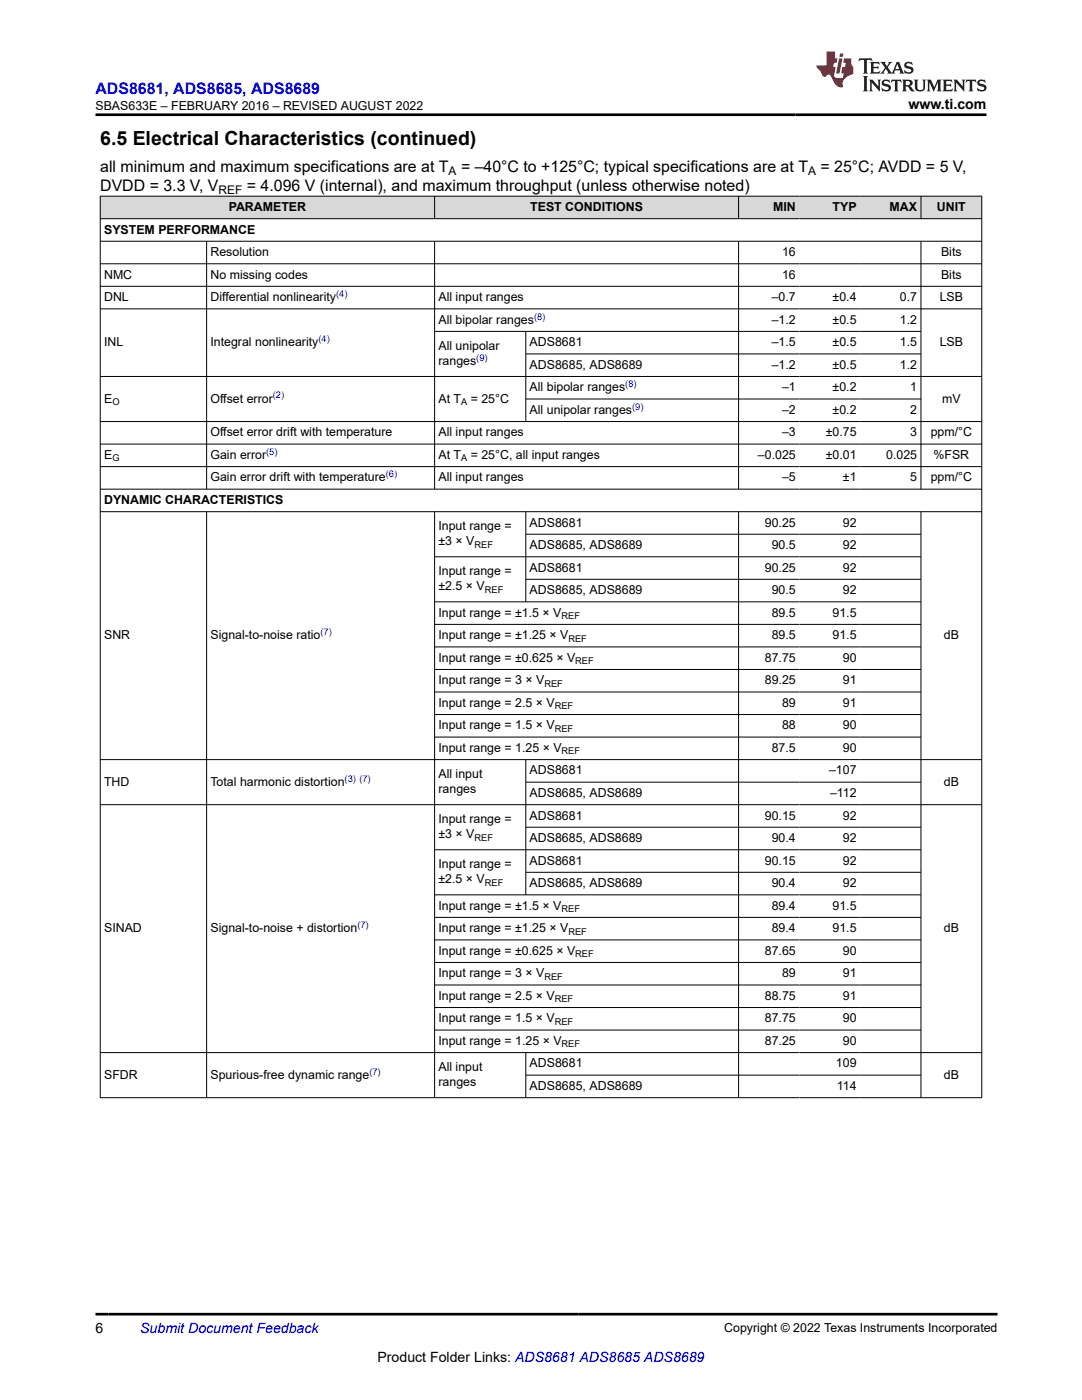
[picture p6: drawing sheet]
<svg xmlns="http://www.w3.org/2000/svg" width="216mm" height="279mm" viewBox="0 0 216 279" stroke-linecap="round" stroke-linejoin="round" font-family="sans-serif">
<defs><g id="words">
<text font-size="3.9" x="20" y="28.8">6.5 Electrical Characteristics (continued)</text>
<text font-size="3.2" fill="#00f" x="19" y="18.7">ADS8681, ADS8685, ADS8689</text>
<g font-size="3.2">
<text x="20" y="34.3">all minimum and maximum specifications are at T</text>
<text x="92" y="34.3">= –40°C to +125°C; typical specifications are at T</text>
<text x="163.7" y="34.3">= 25°C; AVDD = 5 V,</text>
<text x="20" y="38.1">DVDD = 3.3 V, V</text>
<text x="49.3" y="38.1">= 4.096 V (internal), and maximum throughput (unless otherwise noted)</text>
</g>
<g font-size="2.8">
<text x="181.3" y="21.8">www.ti.com</text>
<text x="19" y="266.1">6</text>
<text x="75.3" y="271.7">Product Folder Links: ADS8681 ADS8685 ADS8689</text>
</g>
<text font-size="2.8" fill="#00f" x="28" y="266.1">Submit Document Feedback</text>
<g font-size="2.5">
<text x="19" y="21.9">SBAS633E – FEBRUARY 2016 – REVISED AUGUST 2022</text>
<text x="20.8" y="46.6">SYSTEM PERFORMANCE</text>
<text x="45.6" y="42.1">PARAMETER</text>
<text x="105.8" y="42.1">TEST CONDITIONS</text>
<text x="154.3" y="42.1">MIN</text>
<text x="166.1" y="42.1">TYP</text>
<text x="177.5" y="42.1">MAX</text>
<text x="187" y="42.1">UNIT</text>
<text x="42" y="51.1">Resolution</text>
<text x="156.1" y="51.1">16</text>
<text x="187.8" y="51.1">Bits</text>
<text x="20.8" y="55.6">NMC</text>
<text x="42" y="55.6">No missing codes</text>
<text x="156.1" y="55.6">16</text>
<text x="187.8" y="55.6">Bits</text>
<text x="20.8" y="60.1">DNL</text>
<text x="42" y="60.1">Differential nonlinearity</text>
<text x="87.5" y="60.1">All input ranges</text>
<text x="87.5" y="64.6">All bipolar ranges</text>
<text x="154" y="60.1">–0.7</text>
<text x="154" y="64.6">–1.2</text>
<text x="166.1" y="60.1">±0.4</text>
<text x="166.1" y="64.6">±0.5</text>
<text x="179.6" y="60.1">0.7</text>
<text x="179.6" y="64.6">1.2</text>
<text x="187.5" y="60.1">LSB</text>
<text x="20.8" y="69.1">INL</text>
<text x="42" y="69.1">Integral nonlinearity</text>
<text x="87.5" y="69.9">All unipolar</text>
<text x="105.7" y="69.1">ADS8681</text>
<text x="154" y="69.1">–1.5</text>
<text x="166.1" y="69.1">±0.5</text>
<text x="179.6" y="69.1">1.5</text>
<text x="187.5" y="69.1">LSB</text>
<text x="87.5" y="72.8">ranges</text>
<text x="105.7" y="73.6">ADS8685, ADS8689</text>
<text x="154" y="73.6">–1.2</text>
<text x="166.1" y="73.6">±0.5</text>
<text x="179.6" y="73.6">1.2</text>
<text x="20.8" y="80.3">E</text>
<text x="42" y="80.3">Offset error</text>
<text x="87.5" y="80.3">At T</text>
<text x="93.9" y="80.3">= 25°C</text>
<text x="105.7" y="78.1">All bipolar ranges</text>
<text x="105.7" y="82.6">All unipolar ranges</text>
<text x="156.1" y="78.1">–1</text>
<text x="156.1" y="82.6">–2</text>
<text x="166.1" y="78.1">±0.2</text>
<text x="166.1" y="82.6">±0.2</text>
<text x="181.6" y="78.1">1</text>
<text x="181.6" y="82.6">2</text>
<text x="188" y="80.3">mV</text>
<text x="42" y="87.1">Offset error drift with temperature</text>
<text x="87.5" y="87.1">All input ranges</text>
<text x="156.1" y="87.1">–3</text>
<text x="164.8" y="87.1">±0.75</text>
<text x="181.6" y="87.1">3</text>
<text x="185.7" y="87.1">ppm/°C</text>
<text x="20.8" y="91.6">E</text>
<text x="42" y="91.6">Gain error</text>
<text x="87.5" y="91.6">At T</text>
<text x="93.9" y="91.6">= 25°C, all input ranges</text>
<text x="151.2" y="91.6">–0.025</text>
<text x="164.8" y="91.6">±0.01</text>
<text x="176.8" y="91.6">0.025</text>
<text x="186.3" y="91.6">%FSR</text>
<text x="20.8" y="100.6">DYNAMIC CHARACTERISTICS</text>
<text x="42" y="96.1">Gain error drift with temperature</text>
<text x="87.5" y="96.1">All input ranges</text>
<text x="156.1" y="96.1">–5</text>
<text x="168.2" y="96.1">±1</text>
<text x="181.6" y="96.1">5</text>
<text x="185.7" y="96.1">ppm/°C</text>
<text x="87.5" y="105.8">Input range =</text>
<text x="105.7" y="105.1">ADS8681</text>
<text x="152.6" y="105.1">90.25</text>
<text x="168.2" y="105.1">92</text>
<text x="87.5" y="108.8">±3 × V</text>
<text x="105.7" y="109.6">ADS8685, ADS8689</text>
<text x="154" y="109.6">90.5</text>
<text x="168.2" y="109.6">92</text>
<text x="87.5" y="114.8">Input range =</text>
<text x="87.5" y="117.8">±2.5 × V</text>
<text x="105.7" y="114.1">ADS8681</text>
<text x="105.7" y="118.6">ADS8685, ADS8689</text>
<text x="152.6" y="114.1">90.25</text>
<text x="154" y="118.6">90.5</text>
<text x="168.2" y="114.1">92</text>
<text x="168.2" y="118.6">92</text>
<text x="87.5" y="123.1">Input range = ±1.5 × V</text>
<text x="154" y="123.1">89.5</text>
<text x="166.1" y="123.1">91.5</text>
<text x="20.8" y="127.6">SNR</text>
<text x="42" y="127.6">Signal-to-noise ratio</text>
<text x="87.5" y="127.6">Input range = ±1.25 × V</text>
<text x="154" y="127.6">89.5</text>
<text x="166.1" y="127.6">91.5</text>
<text x="188.3" y="127.6">dB</text>
<text x="87.5" y="132.1">Input range = ±0.625 × V</text>
<text x="87.5" y="136.6">Input range = 3 × V</text>
<text x="152.6" y="132.1">87.75</text>
<text x="152.6" y="136.6">89.25</text>
<text x="168.2" y="132.1">90</text>
<text x="168.2" y="136.6">91</text>
<text x="87.5" y="141.1">Input range = 2.5 × V</text>
<text x="156.1" y="141.1">89</text>
<text x="168.2" y="141.1">91</text>
<text x="87.5" y="145.6">Input range = 1.5 × V</text>
<text x="156.1" y="145.6">88</text>
<text x="168.2" y="145.6">90</text>
<text x="87.5" y="150.1">Input range = 1.25 × V</text>
<text x="87.5" y="155.3">All input</text>
<text x="105.7" y="154.6">ADS8681</text>
<text x="154" y="150.1">87.5</text>
<text x="165.4" y="154.6">–107</text>
<text x="168.2" y="150.1">90</text>
<text x="20.8" y="156.8">THD</text>
<text x="42" y="156.8">Total harmonic distortion</text>
<text x="87.5" y="158.3">ranges</text>
<text x="105.7" y="159.1">ADS8685, ADS8689</text>
<text x="165.6" y="159.1">–112</text>
<text x="188.3" y="156.8">dB</text>
<text x="87.5" y="164.3">Input range =</text>
<text x="87.5" y="167.3">±3 × V</text>
<text x="105.7" y="163.6">ADS8681</text>
<text x="152.6" y="163.6">90.15</text>
<text x="168.2" y="163.6">92</text>
<text x="87.5" y="173.3">Input range =</text>
<text x="105.7" y="168.1">ADS8685, ADS8689</text>
<text x="105.7" y="172.5">ADS8681</text>
<text x="152.6" y="172.5">90.15</text>
<text x="154" y="168.1">90.4</text>
<text x="168.2" y="168.1">92</text>
<text x="168.2" y="172.5">92</text>
<text x="87.5" y="176.3">±2.5 × V</text>
<text x="105.7" y="177">ADS8685, ADS8689</text>
<text x="154" y="177">90.4</text>
<text x="168.2" y="177">92</text>
<text x="87.5" y="181.5">Input range = ±1.5 × V</text>
<text x="154" y="181.5">89.4</text>
<text x="166.1" y="181.5">91.5</text>
<text x="20.8" y="186">SINAD</text>
<text x="42" y="186">Signal-to-noise + distortion</text>
<text x="87.5" y="186">Input range = ±1.25 × V</text>
<text x="87.5" y="190.5">Input range = ±0.625 × V</text>
<text x="152.6" y="190.5">87.65</text>
<text x="154" y="186">89.4</text>
<text x="166.1" y="186">91.5</text>
<text x="168.2" y="190.5">90</text>
<text x="188.3" y="186">dB</text>
<text x="87.5" y="195">Input range = 3 × V</text>
<text x="156.1" y="195">89</text>
<text x="168.2" y="195">91</text>
<text x="87.5" y="199.5">Input range = 2.5 × V</text>
<text x="152.6" y="199.5">88.75</text>
<text x="168.2" y="199.5">91</text>
<text x="87.5" y="204">Input range = 1.5 × V</text>
<text x="87.5" y="208.5">Input range = 1.25 × V</text>
<text x="152.6" y="204">87.75</text>
<text x="152.6" y="208.5">87.25</text>
<text x="168.2" y="204">90</text>
<text x="168.2" y="208.5">90</text>
<text x="20.8" y="215.3">SFDR</text>
<text x="42" y="215.3">Spurious-free dynamic range</text>
<text x="87.5" y="213.8">All input</text>
<text x="105.7" y="213">ADS8681</text>
<text x="166.8" y="213">109</text>
<text x="188.3" y="215.3">dB</text>
<text x="87.5" y="216.8">ranges</text>
<text x="105.7" y="217.5">ADS8685, ADS8689</text>
<text x="167" y="217.5">114</text>
<text x="144.5" y="265.8">Copyright © 2022 Texas Instruments Incorporated</text>
</g>
<g font-size="2.4">
<text x="89.5" y="34.9">A</text>
<text x="161.2" y="34.9">A</text>
<text x="43.6" y="38.7">REF</text>
</g>
<g font-size="1.9" fill="#00f">
<text x="67.1" y="59.3">(4)</text>
<text x="106.6" y="63.8">(8)</text>
<text x="63.5" y="68.3">(4)</text>
<text x="95" y="72">(9)</text>
<text x="124.8" y="77.3">(8)</text>
<text x="54.4" y="79.5">(2)</text>
<text x="126.1" y="81.8">(9)</text>
<text x="53.1" y="90.8">(5)</text>
<text x="77" y="95.3">(6)</text>
<text x="64" y="126.7">(7)</text>
<text x="68.8" y="156">(3) (7)</text>
<text x="71.3" y="185.2">(7)</text>
<text x="73.7" y="214.5">(7)</text>
</g>
<g font-size="1.9">
<text x="22.4" y="80.8">O</text>
<text x="92" y="80.8">A</text>
<text x="22.4" y="92.1">G</text>
<text x="92" y="92.1">A</text>
<text x="94.7" y="109.3">REF</text>
<text x="96.7" y="118.3">REF</text>
<text x="112" y="123.6">REF</text>
<text x="113.4" y="128.1">REF</text>
<text x="108.6" y="137.1">REF</text>
<text x="114.8" y="132.6">REF</text>
<text x="110.7" y="141.6">REF</text>
<text x="110.7" y="146.1">REF</text>
<text x="112.1" y="150.6">REF</text>
<text x="94.7" y="167.8">REF</text>
<text x="96.7" y="176.8">REF</text>
<text x="112" y="182">REF</text>
<text x="113.4" y="186.5">REF</text>
<text x="114.8" y="191">REF</text>
<text x="108.6" y="195.5">REF</text>
<text x="110.7" y="200">REF</text>
<text x="110.7" y="204.5">REF</text>
<text x="112.1" y="209">REF</text>
</g>
</g></defs>
<g fill="#d8d8d8">
<path d="M20 39.1h175.9v4.5h-175.9z" fill-rule="evenodd"/>
<path d="M20.1 39.2h66.6v4.4h-66.6z" fill-rule="evenodd"/>
<path d="M86.8 39.2h60.5v4.4h-60.5z" fill-rule="evenodd"/>
<path d="M147.4 39.2h12.1v4.4h-12.1z" fill-rule="evenodd"/>
<path d="M159.5 39.2h12.1v4.4h-12.1z" fill-rule="evenodd"/>
<path d="M171.6 39.2h12.1v4.4h-12.1z" fill-rule="evenodd"/>
<path d="M183.8 39.2h12v4.4h-12z" fill-rule="evenodd"/>
</g>
<g fill="none" stroke="#000" stroke-width=".2">
<path d="M19.9 39.1h176.1M20 39.1v180M86.7 39.1v4.6M147.4 39.1v4.6M183.8 39.1v4.6M195.9 39.1v180M19.9 43.6h176.1M19.9 48.1h176.1M19.9 52.6h176.1M19.9 57.1h176.1M41.2 48.1v49.6M86.7 48.1v49.6"/>
<path d="M147.4 48.1v49.6M183.8 48.1v49.6M19.9 61.6h176.1M19.9 75.1h176.1M86.7 66.1h97.1M104.9 66.1v18.1M104.9 70.6h78.9M104.9 79.6h78.9M19.9 84.1h176.1M19.9 88.6h176.1M19.9 93.1h176.1M19.9 97.6h176.1"/>
<path d="M19.9 102.1h176.1M41.2 102.1v117M86.7 102.1v117M86.7 111.1h97.1M104.9 102.1v18.1M104.9 106.6h78.9M104.9 115.6h78.9M147.4 102.1v117M183.8 102.1v117M86.7 124.6h97.1M86.7 129.1h97.1M86.7 133.6h97.1"/>
<path d="M86.7 138.1h97.1M183.8 120.1h-97.1M19.9 151.6h176.1M86.7 142.6h97.1M86.7 147.1h97.1M104.9 151.6v27M104.9 156.1h78.9M19.9 160.6h176.1M86.7 169.6h97.1M86.7 178.6h97.1M104.9 165.1h78.9M104.9 174.1h78.9"/>
<path d="M86.7 183.1h97.1M86.7 187.6h97.1M86.7 192.1h97.1M86.7 196.6h97.1M19.9 210.1h176.1M19.9 219.1h176.1M86.7 201.1h97.1M86.7 205.6h97.1M104.9 210.1v9M104.9 214.6h78.9"/>
</g>
<path d="M171.5 11.6l-.2 .6 .5-.2h.6v.1v2.2l-.2 .4h1l-.2-.4v-2.2v-.1h.5l.5 .2-.1-.6zM173.6 12.4l.2 .3v1.6l-.2 .4h1.9l.1-.6a1.08 1.08 0 0 1-1.3 .2v-.7h.6l.4 .2v-.7l-.4 .2h-.6v-.5l.2-.2a1 1 0 0 1 1 .3l-.1-.5zM175.7 12.4l.9 1.1-1 1.2h.9l-.2-.2 .5-.8 .4 .8-.2 .2h1.6l-.2-.2 .2-.5h.9l.1 .5-.1 .2h.9l-.2-.4-.8-1.9h-.5l-.9 2.1-.9-1.1 .9-1h-.8l.2 .2-.4 .6-.4-.6 .2-.2zM179 12.8l.4 1h-.7zM180.7 12.5a.65 .65 0 0 0-.2 .7 .65 .65 0 0 0 .6 .5l.6 .1 .1 .3a.79 .79 0 0 1-.7 .4 .79 .79 0 0 1-.7-.5l.1 .7 .2-.1a.93 .93 0 0 0 1.1 0 .93 .93 0 0 0 .4-.9 1.46 1.46 0 0 0-1.2-.6l-.1-.3a1.09 1.09 0 0 1 1.2 .2l-.2-.6-.1 .1-.5-.2zM172.2 15.2l.2 .4v2.2l-.2 .4h1l-.2-.4v-2.2l.2-.4zM173.4 15.9l.2 .4v1.5l-.2 .4h.8l-.3-.4 .1-1.3 1.6 1.8v-2l.2-.4h-.7l.1 .2 .1 1.1-1.2-1.3zM176.2 16a.65 .65 0 0 0-.2 .8 .65 .65 0 0 0 .6 .4l.6 .2 .1 .2a.79 .79 0 0 1-.7 .4 .79 .79 0 0 1-.7-.5l.1 .7 .2-.1a.93 .93 0 0 0 1.1 .1 .93 .93 0 0 0 .4-1 1.46 1.46 0 0 0-1.2-.5l-.1-.4a1.09 1.09 0 0 1 1.2 .2l-.1-.6-.2 .1-.5-.1zM177.9 15.9l-.1 .6a.63 .63 0 0 1 .8-.3v1.6l-.3 .4h1l-.2-.4v-1.6a.66 .66 0 0 1 .8 .3l-.1-.6zM180 15.9l.2 .4v1.5l-.2 .4h1l-.2-.2-.1-.7h.5l.1 .2a.79 .79 0 0 0 1.2 .6l-1-.9a.61 .61 0 0 0 .6-.6 .61 .61 0 0 0-.5-.7zM180.8 16.2h.1a.47 .47 0 0 1 .5 .1 .47 .47 0 0 1 .1 .5l-.1 .1-.7 .1zM182.3 15.9l.2 .2a2.27 2.27 0 0 0 .4 2 1.04 1.04 0 0 0 1.7-.7v-1.3l.2-.2h-.8l.2 .4v1.1a.6 .6 0 0 1-.6 .6 .6 .6 0 0 1-.6-.6v-1.1l.3-.4zM184.9 15.9l.2 .4v1.5l-.2 .4h.8l-.3-.4v-1.4l.9 1.9 .9-1.9v1.4l-.3 .4h1l-.2-.4v-1.5l.2-.4h-.8l-.7 1.5-.6-1.5zM188.1 15.9l.2 .4v1.5l-.2 .4h1.9l.1-.6a1.09 1.09 0 0 1-1.3 .2v-.7h.6l.4 .2v-.6l-.4 .2h-.6v-.6l.2-.1a1.01 1.01 0 0 1 1 .3l-.1-.6zM190.2 15.9l.3 .4v1.5l-.3 .4h.8l-.2-.4v-1.3l1.6 1.8v-2l.2-.4h-.7l.2 .2v1.1l-1.2-1.3zM192.8 15.9l-.1 .6a.63 .63 0 0 1 .8-.3v1.6l-.3 .4h1l-.2-.4v-1.6a.66 .66 0 0 1 .8 .3l-.1-.6zM195.2 16a.65 .65 0 0 0-.2 .8 .65 .65 0 0 0 .6 .4l.6 .2 .2 .2a.79 .79 0 0 1-.7 .4 .79 .79 0 0 1-.7-.5l.1 .7 .2-.1a.93 .93 0 0 0 1 .1 .93 .93 0 0 0 .5-1 1.46 1.46 0 0 0-1.3-.5v-.4a1.09 1.09 0 0 1 1.2 .2l-.2-.6-.2 .1-.5-.1z" fill="#231f20"/>
<path d="M164.9 10.3v2.7h-2l.1 .4 .8 1a.95 .95 0 0 0 1 .9 .59 .59 0 0 1 .5-.4 .59 .59 0 0 1 .5 .3l.4 .8a1.59 1.59 0 0 0 2.1 1.4 1.61 1.61 0 0 1 1-2.3l1-.3-.1-1.5a1.59 1.59 0 0 1-.3-1.7h-1.5l-.2 .9h.6l-.2 .9h-.5l-.2 .9v.3l.4 .1-.1 .9h-.7a.73 .73 0 0 1-1-.7l.3-1.5h-.5l.1-.9h.5l.2-.9h-.5v-1.3zM167.4 11.6l-.6 3.1h.7l.6-3.1zM167.6 10.7l-.1 .6h.7l.1-.6z" fill="#ed1c24"/>
<path d="M19 22.9h177.8M19 262.3h180" fill="none" stroke="#000" stroke-width=".53"/>
<use href="#words"/>
</svg>
